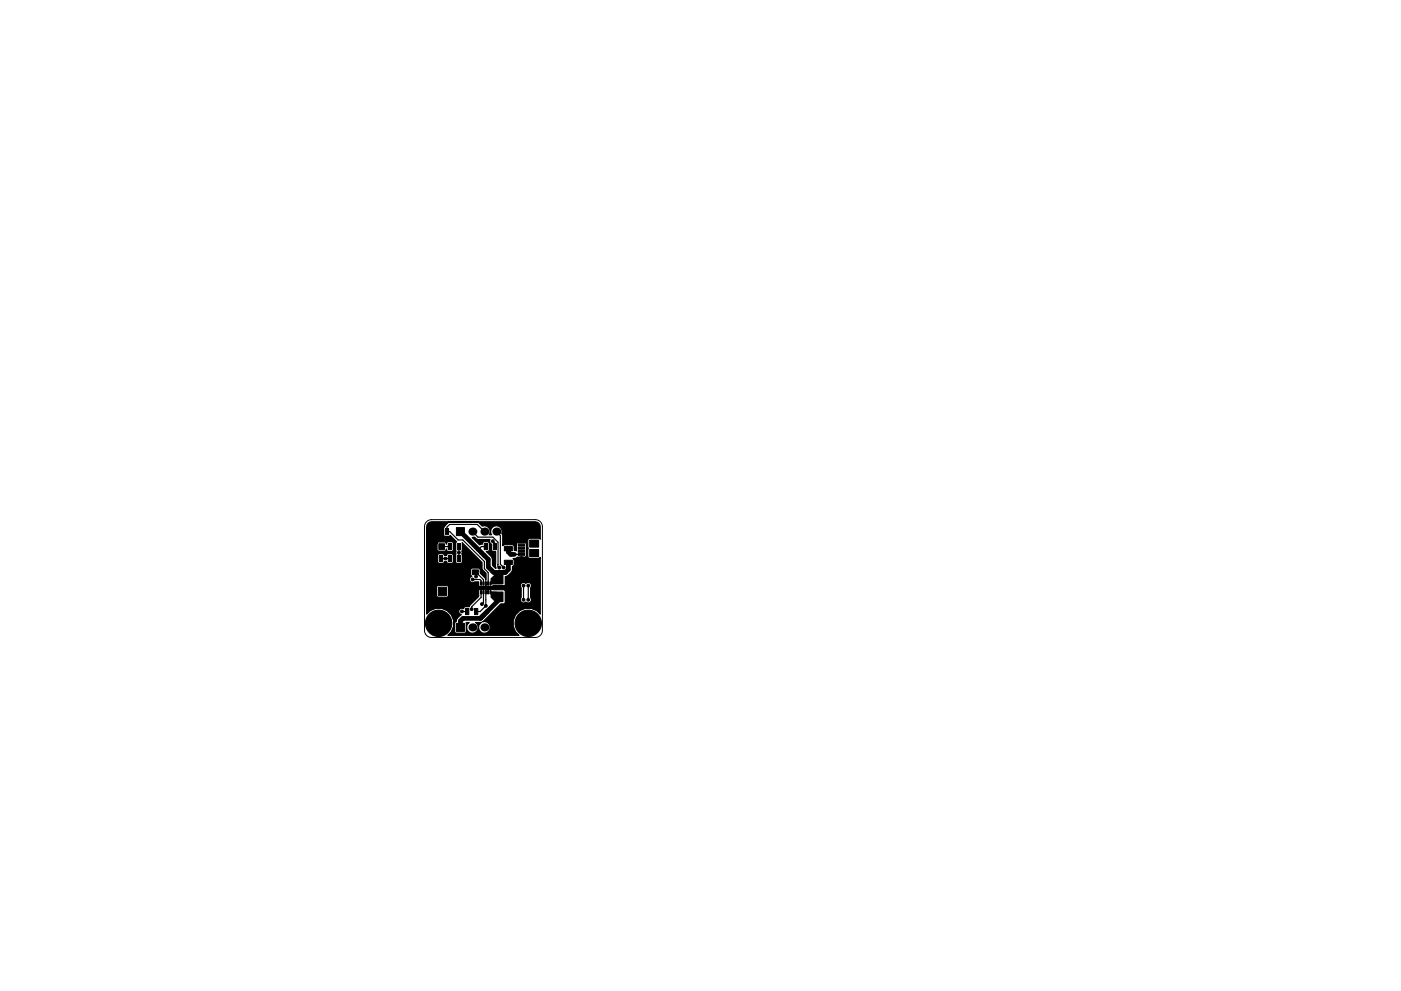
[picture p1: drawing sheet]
<svg xmlns="http://www.w3.org/2000/svg" width="297mm" height="210mm" viewBox="0 0 297 210" stroke-linecap="round" stroke-linejoin="round" font-family="sans-serif">
<path d="M90.4 110.7l.5-.3 .6-.2h22a1.5 1.5 0 0 1 1.5 1.5v22a1.5 1.5 0 0 1-1.5 1.5h-22a1.5 1.5 0 0 1-1.5-1.5v-22l.1-.6z" fill="none" stroke="#000" stroke-width=".21"/>
<g fill="#000" stroke="#000" stroke-width=".21">
<path d="M91.2 117.9h.7v1.3h-.7zM90.8 115.4h1.2v1.2h-1.2zM92.5 112.1h.7v1.3h-.7zM93.1 117.9h.7v1.3h-.7zM93 115.4h1.2v1.2h-1.2zM94.4 112.1h.7v1.3h-.7zM95.1 115.3h.6v1.3h-.6zM95.1 117.9h.6v1.3h-.6zM97 115.3h.7v1.3h-.7zM97 117.9h.7v1.3h-.7zM96.8 111.9h1.7v1.7h-1.7zM100.2 118.9h1.2v1h-1.2z"/>
<path d="M102.7 115.3h.7v1.3h-.7zM104.6 115.3h.7v1.3h-.7zM106.9 116h1.7v.9h-1.7zM106.9 118.9h1.7v.9h-1.7zM109.9 117.4h1.3v.4h-1.3zM109.9 116.8h1.3v.4h-1.3zM109.9 116.1h1.3v.4h-1.3zM109.9 115.5h1.3v.4h-1.3zM109.9 114.8h1.3v.4h-1.3zM112.3 116.6h1.9v1.5h-1.9zM112.3 114.6h1.9v1.5h-1.9zM112.3 112.5h1.9v1.5h-1.9z"/>
<path d="M92.9 124.6h1.8v1.7h-1.8zM96.8 132.3h1.7v1.7h-1.7zM98.7 129.1h.7v1.3h-.7zM100.6 129.1h.7v1.3h-.7zM100.2 120.9h1.2v1h-1.2zM101.8 124.4h1.2v.6h-1.2zM101.9 123.5h.2v.7h-.2zM101.9 125.3h.2v.7h-.2zM102.4 123.5h.2v.7h-.2zM102.4 125.3h.2v.7h-.2zM102.9 123.5h.2v.7h-.2zM102.9 125.3h.2v.7h-.2z"/>
<path d="M103 124.4h1.2v.6h-1.2zM103.4 123.5h.2v.7h-.2zM103.4 125.3h.2v.7h-.2zM103.9 123.5h.2v.7h-.2zM103.9 125.3h.2v.7h-.2zM105.5 122.1h1v1.6h-1zM105.5 126h1v1.6h-1zM108.5 122.1h1v1.6h-1zM108.5 126h1v1.6h-1zM112.3 118.6h1.9v1.5h-1.9z"/>
<circle cx="94.4" cy="118.5" r=".3"/>
<circle cx="97.3" cy="117.2" r=".3"/>
<circle cx="104.5" cy="114.8" r=".3"/>
<circle cx="104.5" cy="117.7" r=".3"/>
<circle cx="110.5" cy="113.8" r=".72"/>
<circle cx="110.5" cy="118.8" r=".72"/>
<circle cx="91" cy="121.2" r=".3"/>
<circle cx="91" cy="129.2" r=".3"/>
<circle cx="91" cy="125.2" r=".3"/>
<circle cx="93" cy="132.2" r="2.8"/>
<circle cx="93.8" cy="122.9" r=".87"/>
<circle cx="97.9" cy="129.7" r=".3"/>
<circle cx="100" cy="129.2" r=".3"/>
<circle cx="100.2" cy="122.9" r=".3"/>
<circle cx="100.9" cy="122.3" r=".3"/>
<circle cx="101.5" cy="124.7" r=".3"/>
<circle cx="102.2" cy="128.2" r=".3"/>
<circle cx="102.4" cy="124.7" r=".3"/>
<circle cx="103" cy="128.5" r=".3"/>
<circle cx="103.6" cy="124.7" r=".3"/>
<circle cx="104.5" cy="124.7" r=".3"/>
<circle cx="105.9" cy="120.4" r=".3"/>
<circle cx="106.8" cy="120.4" r=".3"/>
<circle cx="109.1" cy="124.2" r=".3"/>
<circle cx="109.1" cy="125.5" r=".3"/>
<circle cx="111" cy="124.2" r=".3"/>
<circle cx="111" cy="127.2" r=".3"/>
<circle cx="112" cy="132.2" r="2.8"/>
<circle cx="112" cy="124.2" r=".3"/>
<circle cx="112" cy="127.2" r=".3"/>
</g>
<path d="M112.9 112.8h.7M112.9 119.8h.7" fill="none" stroke="#000" stroke-width="1.2"/>
<g fill="#000">
<circle cx="100.2" cy="112.8" r=".85"/>
<circle cx="102.7" cy="112.8" r=".85"/>
<circle cx="105.2" cy="112.8" r=".85"/>
<circle cx="107.8" cy="112.8" r=".85"/>
<circle cx="100.2" cy="133.1" r=".85"/>
<circle cx="102.7" cy="133.1" r=".85"/>
<circle cx="105.2" cy="133.1" r=".85"/>
</g>
<g fill="none" stroke="#000" stroke-width=".25">
<path d="M91 117.2v2M91.6 118.5v1.2l-.6 .5M93.5 118.5h1.9M93.6 116h1.8M97.3 116v2.8M100.2 112.8l1.1 1.2h3.2l1.1 1.1v5l.3 .3M102.7 112.8l-1.5-1.5h-5.9l-.5 .5v1h.6l1.7 1.8h1l4.6 4.5v1.6l.8 .8v2.3M103 116h-.9l-.7 .6M104.5 114.8l.4 .5v.7M105.2 112.8l.9 .8v6.1l.7 .7M109.1 117.6h1.4M91 121.2v8"/>
<path d="M97.9 129.7h1.2M100.2 122.9h1.6l.2 .3v.6M100.9 121.5l-.1-.1 1.7 1.6v.8M101.9 120.4l-1.1-1 2.2 2.2v2.8M102 125.7v1l-2 2v.5M102.5 125.7v2.1l-.3 .4M103 124.4l-.3 .3h-1.2M103 124.4l.3 .3h1.2M103 125.7v2.8l-1.2 1.2h-.8M103 124.7l-.1 .2M103.6 124.7l-.1 1M104 125.7h1.2l.8 .8v.3"/>
<path d="M106 122.9l-.9 .9h-1.1M109 122.9l.1 1.3M109.1 125.5l-.1 1.3M111 124.2v3M112 124.2v3"/>
</g>
<path d="M97.6 112.8l5.9 5.9v1.6l1.2 1.1h2.4l.7-.6v-1.5M107.8 116.4v.7l.5 .5h.8M105.8 121.4l.2 .3v1.2M106 126.8v.3l-4.1 4.1h-3.7l-.6 .5v1.4" fill="none" stroke="#000" stroke-width="1"/>
<path d="M100.1 114h.5l.7 .5h2.6a.67 .67 0 0 0 .3 .9v1.4l.2 .2h.7l-.1 3.1 .2 .5-.8-.7-.1-1.5-1.2-1.4h.4l.2-.2-.1-1.8h-1.1l-.2 .5-.6 .1zM90.8 111l.7-.3h22l.7 .3 .3 .8v2.6l-.3-.2h-1.9l-.3 .1-.1 .3 .1 3.7 2.2 .2 .3-.3v12.1l-.7-.7a3.2 3.2 0 0 0-4.4 .7 3.2 3.2 0 0 0 .6 4.5h-15l.7-.7 .5-1.2v-.6h.2l.1 1.9 2 .1 .2-.1 .2-.2-.1-1.9h.7l-.2 .1a1.24 1.24 0 0 0 0 1.8 1.24 1.24 0 0 0 1.8-.1 1.24 1.24 0 0 0-.3-1.8l1.3-.1a1.24 1.24 0 0 0 0 2.1 1.24 1.24 0 0 0 1.9-.9 1.24 1.24 0 0 0-1.7-1.3l3.9-3.8 .8-.1 .1-.3-.1-2.5-2.5-.1-.4-.2h-.4l-.2 .3-.4-.3h-1.4l-.2 .4v1.2l-1.9 1.9-.1 .3h-.9l-.3 .4-.2-.1a.69 .69 0 0 0-.8 .6 .69 .69 0 0 0 .5 .8 2.27 2.27 0 0 0-1.2 1.5l-.2 .4h-.2a3.2 3.2 0 0 0-2.2-3.1 3.2 3.2 0 0 0-3.5 1.1v-5.7h2v1.7l.3 .4h1.9l.3-.1 .1-.3v-1.7l-.3-.4h-1.9l-.2 .1-.2 .3h-2v-6.7h2.3v1.3l.2 .3h1l.2-.3h.5l.2 .3h.9l.2-.1 .1-.2v-1.3l-.2-.4h-1l-.2 .4h-.5l-.1-.3-.3-.1h-.8l-.2 .4h-2.3v-2.5h2.2v1.2l.2 .3h1.5l.3-.4 .2 .5h.9l.2-.1 .1-.3v-1.3l-.2-.3h-1l-.2 .5-.2-.4-.3-.1h-1.3l-.2 .4h-2.2v-3.3h3.5l.1 1.6 1 .1 .4-.2 1.3 1.3-.2 .4v1.3l.1 .3-.1 2.3 .2 .3h.9l.3-.2v-4.1l4.2 4.1v1.6l.8 .8v1.2l-1.2-1.3v-.8l-.4-.3-1.5 .1-.1 1.3 .3 .4-.3 .1a.69 .69 0 0 0-.1 1 .69 .69 0 0 0 1 .1h.8v.8l.2 .2h1.1l.2-.3a1.17 1.17 0 0 0 1.4 .2h5.9l.2 .3v2.1a.68 .68 0 0 0 0 1 .68 .68 0 0 0 1-.1 .68 .68 0 0 0 1 .1 .68 .68 0 0 0 0-1l.1-2.2a.69 .69 0 0 0-.2-.9 .69 .69 0 0 0-.9 .1 .68 .68 0 0 0-.8-.2 .68 .68 0 0 0-.4 .8h-5.9l2.6-.1 .1-2h.4a2.02 2.02 0 0 0 1.2-2.1l.3-.4v-1.1l-.2-.2 .6-.1 .3-.2h1.5l.4-.2v-2.7l-.4-.2-1.6 .1-.1 1.7-.5-.2v-.9l-.2-.2h-1.9l-.3 .2v-2.2l-.2-.3a1.26 1.26 0 0 0-1.2-1.8 1.26 1.26 0 0 0-1 2h-.5l.1-.2a1.25 1.25 0 0 0-.2-1.4 1.25 1.25 0 0 0-1.4-.3l-.7-.7-.3-.1h-5.9l-.9 .7-.4 .6h-3.5v-.7zM105.1 121.9h1.5v2h-2.5v-1.1zM104.1 125.6h2.5v2h-1.5l-1-.9z" fill="#000" stroke="#000" stroke-width=".25"/>
</svg>
